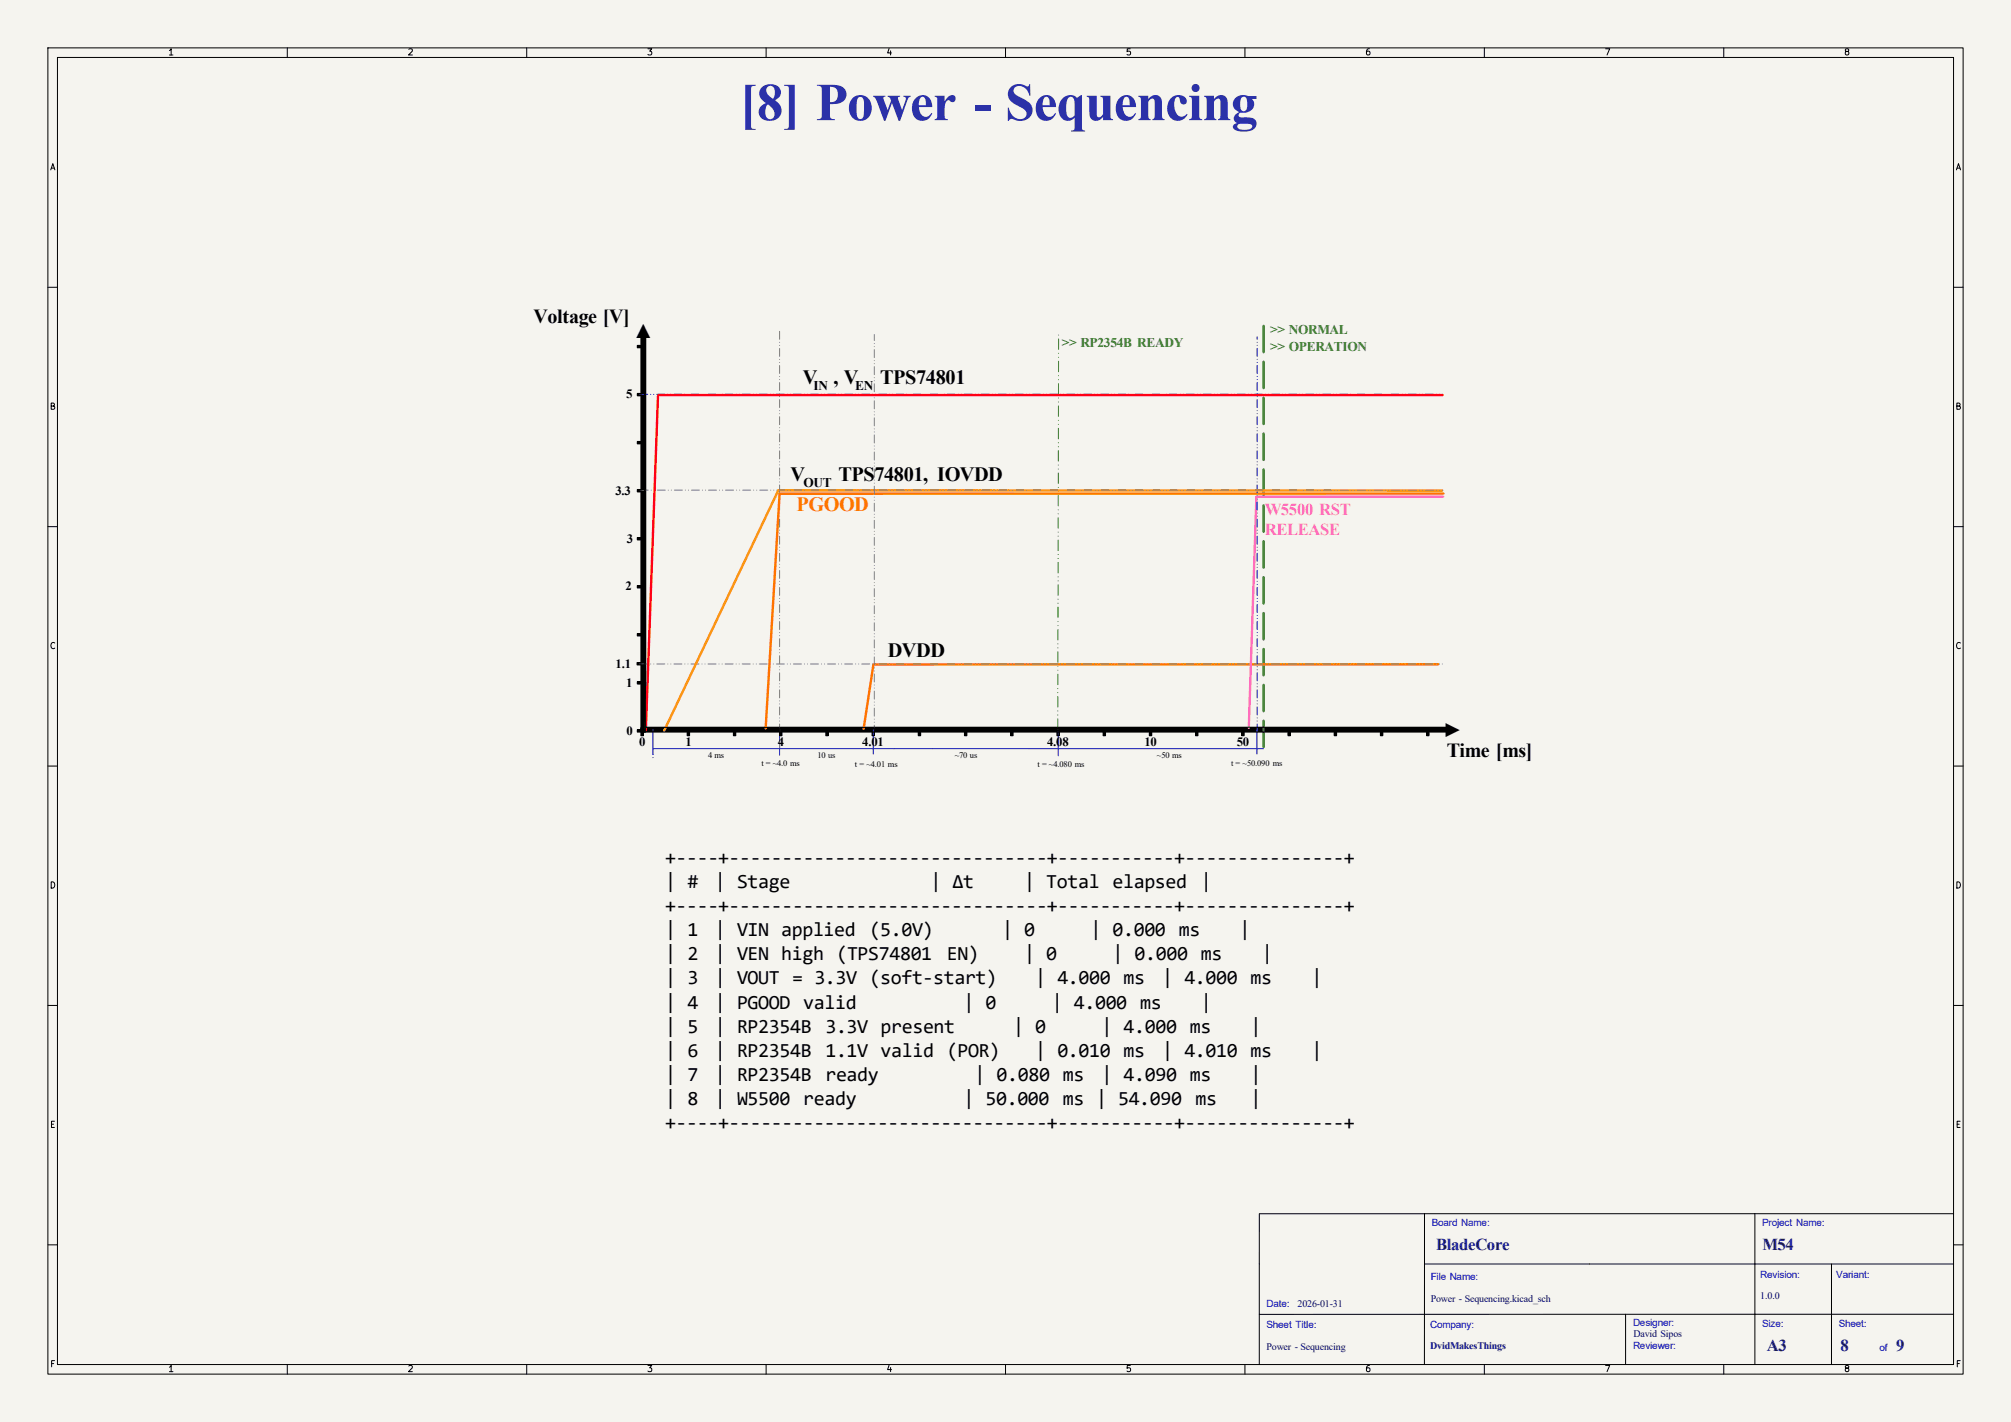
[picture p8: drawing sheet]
<svg xmlns="http://www.w3.org/2000/svg" width="420mm" height="297mm" viewBox="0 0 420 297" stroke-linecap="round" stroke-linejoin="round" font-family="sans-serif">
<defs><g id="words">
<text font-size="11.1" fill="#2b31a8" x="154.5" y="25.1">[8] Power - Sequencing</text>
<g font-size="4.2">
<text x="111.5" y="67.5">Voltage [V]</text>
<text x="132.3" y="70.7">▲</text>
<text x="167.6" y="80.1">V</text>
<text x="174.1" y="80.1">, V</text>
<text x="183.8" y="80.1">TPS74801</text>
<text x="165.1" y="100.5">V</text>
<text x="175.1" y="100.5">TPS74801, IOVDD</text>
<text x="185.4" y="137.3">DVDD</text>
<text x="304.8" y="154.5" transform="rotate(-90 304.8 154.5)">▼</text>
<text x="302.1" y="158.2">Time [ms]</text>
<text x="138.9" y="180.4">+----+------------------------------+-----------+---------------+</text>
<text x="138.9" y="185.4">| #</text>
<text x="149.3" y="185.4">| Stage</text>
<text x="194.3" y="185.4">| Δt</text>
<text x="213.9" y="185.4">| Total elapsed</text>
<text x="250.8" y="185.4">|</text>
<text x="138.9" y="190.5">+----+------------------------------+-----------+---------------+</text>
<text x="138.9" y="195.5">| 1</text>
<text x="149.3" y="195.5">| VIN applied</text>
<text x="181.6" y="195.5">(5.0V)</text>
<text x="209.3" y="195.5">| 0</text>
<text x="227.7" y="195.5">| 0.000 ms</text>
<text x="258.9" y="195.5">|</text>
<text x="138.9" y="200.6">| 2</text>
<text x="149.3" y="200.6">| VEN high (TPS74801</text>
<text x="197.8" y="200.6">EN)</text>
<text x="213.9" y="200.6">| 0</text>
<text x="232.4" y="200.6">| 0.000 ms</text>
<text x="263.5" y="200.6">|</text>
<text x="138.9" y="205.6">| 3</text>
<text x="149.3" y="205.6">| VOUT = 3.3V (soft-start)</text>
<text x="216.2" y="205.6">| 4.000 ms</text>
<text x="242.7" y="205.6">| 4.000 ms</text>
<text x="273.9" y="205.6">|</text>
<text x="138.9" y="210.6">| 4</text>
<text x="138.9" y="215.7">| 5</text>
<text x="149.3" y="210.6">| PGOOD valid</text>
<text x="149.3" y="215.7">| RP2354B</text>
<text x="172.4" y="215.7">3.3V present</text>
<text x="201.2" y="210.6">| 0</text>
<text x="211.6" y="215.7">| 0</text>
<text x="219.7" y="210.6">| 4.000 ms</text>
<text x="230" y="215.7">| 4.000 ms</text>
<text x="250.8" y="210.6">|</text>
<text x="261.2" y="215.7">|</text>
<text x="138.9" y="220.7">| 6</text>
<text x="149.3" y="220.7">| RP2354B</text>
<text x="172.4" y="220.7">1.1V valid (POR)</text>
<text x="216.2" y="220.7">| 0.010 ms</text>
<text x="242.7" y="220.7">| 4.010 ms</text>
<text x="273.9" y="220.7">|</text>
<text x="138.9" y="225.8">| 7</text>
<text x="149.3" y="225.8">| RP2354B</text>
<text x="172.4" y="225.8">ready</text>
<text x="203.5" y="225.8">| 0.080 ms</text>
<text x="230" y="225.8">| 4.090 ms</text>
<text x="261.2" y="225.8">|</text>
<text x="138.9" y="230.8">| 8</text>
<text x="149.3" y="230.8">| W5500 ready</text>
<text x="201.2" y="230.8">| 50.000 ms | 54.090 ms</text>
<text x="261.2" y="230.8">|</text>
<text x="138.9" y="235.8">+----+------------------------------+-----------+---------------+</text>
</g>
<text font-size="4.2" fill="#ff7300" x="166.4" y="106.8">PGOOD</text>
<g font-size="3.5" fill="#ff6ad4">
<text x="264.2" y="107.6">W5500 RST</text>
<text x="264.2" y="111.8">RELEASE</text>
</g>
<g font-size="3.5" fill="#00007f">
<text x="299.9" y="261.1">BladeCore</text>
<text x="368.1" y="261.1">M54</text>
<text x="369" y="282.1">A3</text>
<text x="384.4" y="282.1">8</text>
<text x="396" y="282.1">9</text>
</g>
<g font-size="2.8" fill="#357b26">
<text x="265.3" y="69.9">&gt;&gt; NORMAL</text>
<text x="221.7" y="72.4">&gt;&gt; RP2354B READY</text>
<text x="265.3" y="73.2">&gt;&gt; OPERATION</text>
</g>
<g font-size="2.8">
<text x="169.9" y="81.5">IN</text>
<text x="178.6" y="81.5">EN</text>
<text x="167.8" y="101.7">OUT</text>
</g>
<g font-size="2.7">
<text x="130.8" y="83.2">5</text>
<text x="128.5" y="103.4">3.3</text>
<text x="130.9" y="113.5">3</text>
<text x="130.6" y="123.3">2</text>
<text x="128.6" y="139.5">1.1</text>
<text x="130.8" y="143.4">1</text>
<text x="130.8" y="153.5">0</text>
<text x="133.5" y="155.9">0</text>
<text x="143.1" y="155.9">1</text>
<text x="162.4" y="155.9">4</text>
<text x="180.1" y="155.9">4.01</text>
<text x="218.7" y="155.9">4.08</text>
<text x="239" y="155.9">10</text>
<text x="258.3" y="155.9">50</text>
</g>
<g font-size="2.1" fill="#00f">
<text x="299" y="256.2">Board Name:</text>
<text x="368" y="256.2">Project Name:</text>
<text x="298.8" y="267.4">File Name:</text>
<text x="367.6" y="266.9">Revision:</text>
<text x="383.5" y="267">Variant:</text>
<text x="264.5" y="272.9">Date:</text>
<text x="264.5" y="277.5">Sheet Title:</text>
<text x="298.7" y="277.3">Company:</text>
<text x="341.1" y="281.7">Reviewer:</text>
<text x="341.1" y="277">Designer:</text>
<text x="368" y="277.2">Size:</text>
<text x="384" y="277.2">Sheet:</text>
<text x="392.5" y="282.2">of</text>
</g>
<g font-size="2.1" fill="#00007f">
<text x="271" y="272.9">2026-01-31</text>
<text x="298.8" y="271.9">Power - Sequencing.kicad_sch</text>
<text x="367.6" y="271.4">1.0.0</text>
<text x="264.5" y="282">Power - Sequencing</text>
<text x="298.7" y="281.8">DvidMakesThings</text>
<text x="341.2" y="279.2">David Sipos</text>
</g>
<g font-size="1.8">
<text x="147.9" y="158.3">4 ms</text>
<text x="159" y="159.9">t = ~4.0 ms</text>
<text x="170.7" y="158.3">10 us</text>
<text x="178.6" y="160.1">t = ~4.01 ms</text>
<text x="199.4" y="158.3">~70 us</text>
<text x="216.7" y="160.3">t = ~4.080 ms</text>
<text x="241.6" y="158.3">~50 ms</text>
<text x="257.1" y="160">t = ~50.090 ms</text>
</g>
<g font-size="1.3">
<text x="35" y="11.9">1</text>
<text x="85" y="11.9">2</text>
<text x="135" y="11.9">3</text>
<text x="185" y="11.9">4</text>
<text x="235" y="11.9">5</text>
<text x="285" y="11.9">6</text>
<text x="335" y="11.9">7</text>
<text x="385" y="11.9">8</text>
<text x="10.3" y="35.9">A</text>
<text x="408.3" y="35.9">A</text>
<text x="10.3" y="85.9">B</text>
<text x="408.2" y="85.9">B</text>
<text x="10.3" y="135.9">C</text>
<text x="408.2" y="135.9">C</text>
<text x="10.3" y="185.9">D</text>
<text x="408.2" y="185.9">D</text>
<text x="10.3" y="235.9">E</text>
<text x="408.3" y="235.9">E</text>
<text x="10.3" y="285.9">F</text>
<text x="35" y="286.9">1</text>
<text x="85" y="286.9">2</text>
<text x="135" y="286.9">3</text>
<text x="185" y="286.9">4</text>
<text x="235" y="286.9">5</text>
<text x="285" y="286.9">6</text>
<text x="335" y="286.9">7</text>
<text x="385" y="286.9">8</text>
<text x="408.3" y="285.9">F</text>
</g>
</g></defs>
<path d="M0 0h420v297h-420z" fill="#f5f4ef" stroke="#f5f4ef" stroke-width=".21"/>
<g fill="none" stroke="#000" stroke-width=".21">
<path d="M10 10h400v277h-400zM12 12h396v273h-396zM60 10v2M110 10v2M160 10v2M210 10v2M260 10v2M310 10v2M360 10v2M10 60h2M133.1 72.1h1.5v.5h-1.5zM133.9 70.4h1v82.5h-1z"/>
<path d="M408 60h2M133.1 92.2h1.5v.5h-1.5zM133.1 82.2h1.5v.5h-1.5zM10 110h2M133.1 102.2h1.5v.5h-1.5zM133.1 112.3h1.5v.5h-1.5zM408 110h2M133 138.4h1.6v.5h-1.6zM133.1 132.3h1.5v.5h-1.5zM133.1 122.3h1.5v.5h-1.5zM10 160h2M133.1 142.4h1.5v.5h-1.5z"/>
<path d="M133.1 152.4h1.5v.5h-1.5zM133.9 151.9h168.4v1h-168.4zM133.9 152.1h.5v1.6h-.5zM143.5 152.1h.5v1.6h-.5zM153.2 152.1h.5v1.6h-.5zM162.8 152.1h.5v1.6h-.5zM172.5 152.1h.5v1.6h-.5zM182.1 152.1h.5v1.6h-.5zM191.8 152.1h.5v1.6h-.5zM201.4 152.1h.5v1.6h-.5zM211.1 152.1h.5v1.6h-.5zM220.7 152.1h.5v1.6h-.5z"/>
<path d="M230.4 152.1h.5v1.6h-.5zM240 152.1h.5v1.6h-.5zM249.7 152.1h.5v1.6h-.5zM259.3 152.1h.5v1.6h-.5zM269 152.1h.5v1.6h-.5zM278.6 152.1h.5v1.6h-.5zM288.3 152.1h.5v1.6h-.5zM297.9 152.1h.5v1.6h-.5zM408 160h2M10 210h2M408 210h2M263 253.5v31.5"/>
<path d="M297.5 253.5v31.5M366.5 253.5v31.5M408 253.5h-144.9M10 260h2M297.5 264h110.5M339.5 274.5v10.5M382.5 264v21M408 260h2M408 274.5h-144.9M60 285v2M110 285v2M160 285v2"/>
<path d="M210 285v2M260 285v2M310 285v2M360 285v2"/>
</g>
<g fill="#000">
<path d="M133.1 72.1h1.5v.5h-1.5zM133.9 70.4h1v82.5h-1zM133.1 92.2h1.5v.5h-1.5zM133.1 82.2h1.5v.5h-1.5zM133.1 102.2h1.5v.5h-1.5zM133.1 112.3h1.5v.5h-1.5zM133 138.4h1.6v.5h-1.6zM133.1 132.3h1.5v.5h-1.5zM133.1 122.3h1.5v.5h-1.5zM133.1 142.4h1.5v.5h-1.5zM133.1 152.4h1.5v.5h-1.5zM133.9 151.9h168.4v1h-168.4z"/>
<path d="M133.9 152.1h.5v1.6h-.5zM143.5 152.1h.5v1.6h-.5zM153.2 152.1h.5v1.6h-.5zM162.8 152.1h.5v1.6h-.5zM172.5 152.1h.5v1.6h-.5zM182.1 152.1h.5v1.6h-.5zM191.8 152.1h.5v1.6h-.5zM201.4 152.1h.5v1.6h-.5zM211.1 152.1h.5v1.6h-.5zM220.7 152.1h.5v1.6h-.5zM230.4 152.1h.5v1.6h-.5zM240 152.1h.5v1.6h-.5z"/>
<path d="M249.7 152.1h.5v1.6h-.5zM259.3 152.1h.5v1.6h-.5zM269 152.1h.5v1.6h-.5zM278.6 152.1h.5v1.6h-.5zM288.3 152.1h.5v1.6h-.5zM297.9 152.1h.5v1.6h-.5z"/>
</g>
<path d="M263.9 156v-88" fill="none" stroke="#357b26" stroke-width=".5" stroke-dasharray="5.5 2"/>
<path d="M301.5 103.1h-138.7l-2.9 49.1M300.4 138.7l-118 .1-2 13.4" fill="none" stroke="#ff7300" stroke-width=".5"/>
<path d="M136.4 152.4v5.2M136.4 156.4h127.5M162.8 152.7v5M182.4 152.4v5.1M221 152.8v5.1M262.5 152.4v5.1" fill="none" stroke="#0000c2" stroke-width=".21"/>
<path d="M262.4 103.8l-1.6 48.2M262.4 103.7h39" fill="none" stroke="#ff6ad4" stroke-width=".5"/>
<path d="M133.6 82.4h167.6M262.6 152.9l-.1-82.5" fill="none" stroke="#0000c2" stroke-width=".21" stroke-dasharray="1.7 .6 0 .6 0 .6"/>
<path d="M133.7 102.4h167.6M133.6 138.7h167.6M162.8 156.5v-87.7M182.6 153.1v-83.2" fill="none" stroke="#808080" stroke-width=".21" stroke-dasharray="1.7 .6 0 .6 0 .6"/>
<path d="M220.9 152.3l.2-82.3" fill="none" stroke="#2ca414" stroke-width=".21" stroke-dasharray="2.2 .8 0 .8 0 .8"/>
<path d="M136.4 157.6v1.3" fill="none" stroke="#0000c2" stroke-width=".21" stroke-dasharray="0 .6"/>
<path d="M301.2 102.5l-138.7-.1-23.8 50.3" fill="none" stroke="#ff9400" stroke-width=".5"/>
<path d="M137.4 82.8l-2.5 69.9M137.5 82.5h163.8" fill="none" stroke="#ff0015" stroke-width=".5"/>
<use href="#words"/>
</svg>
